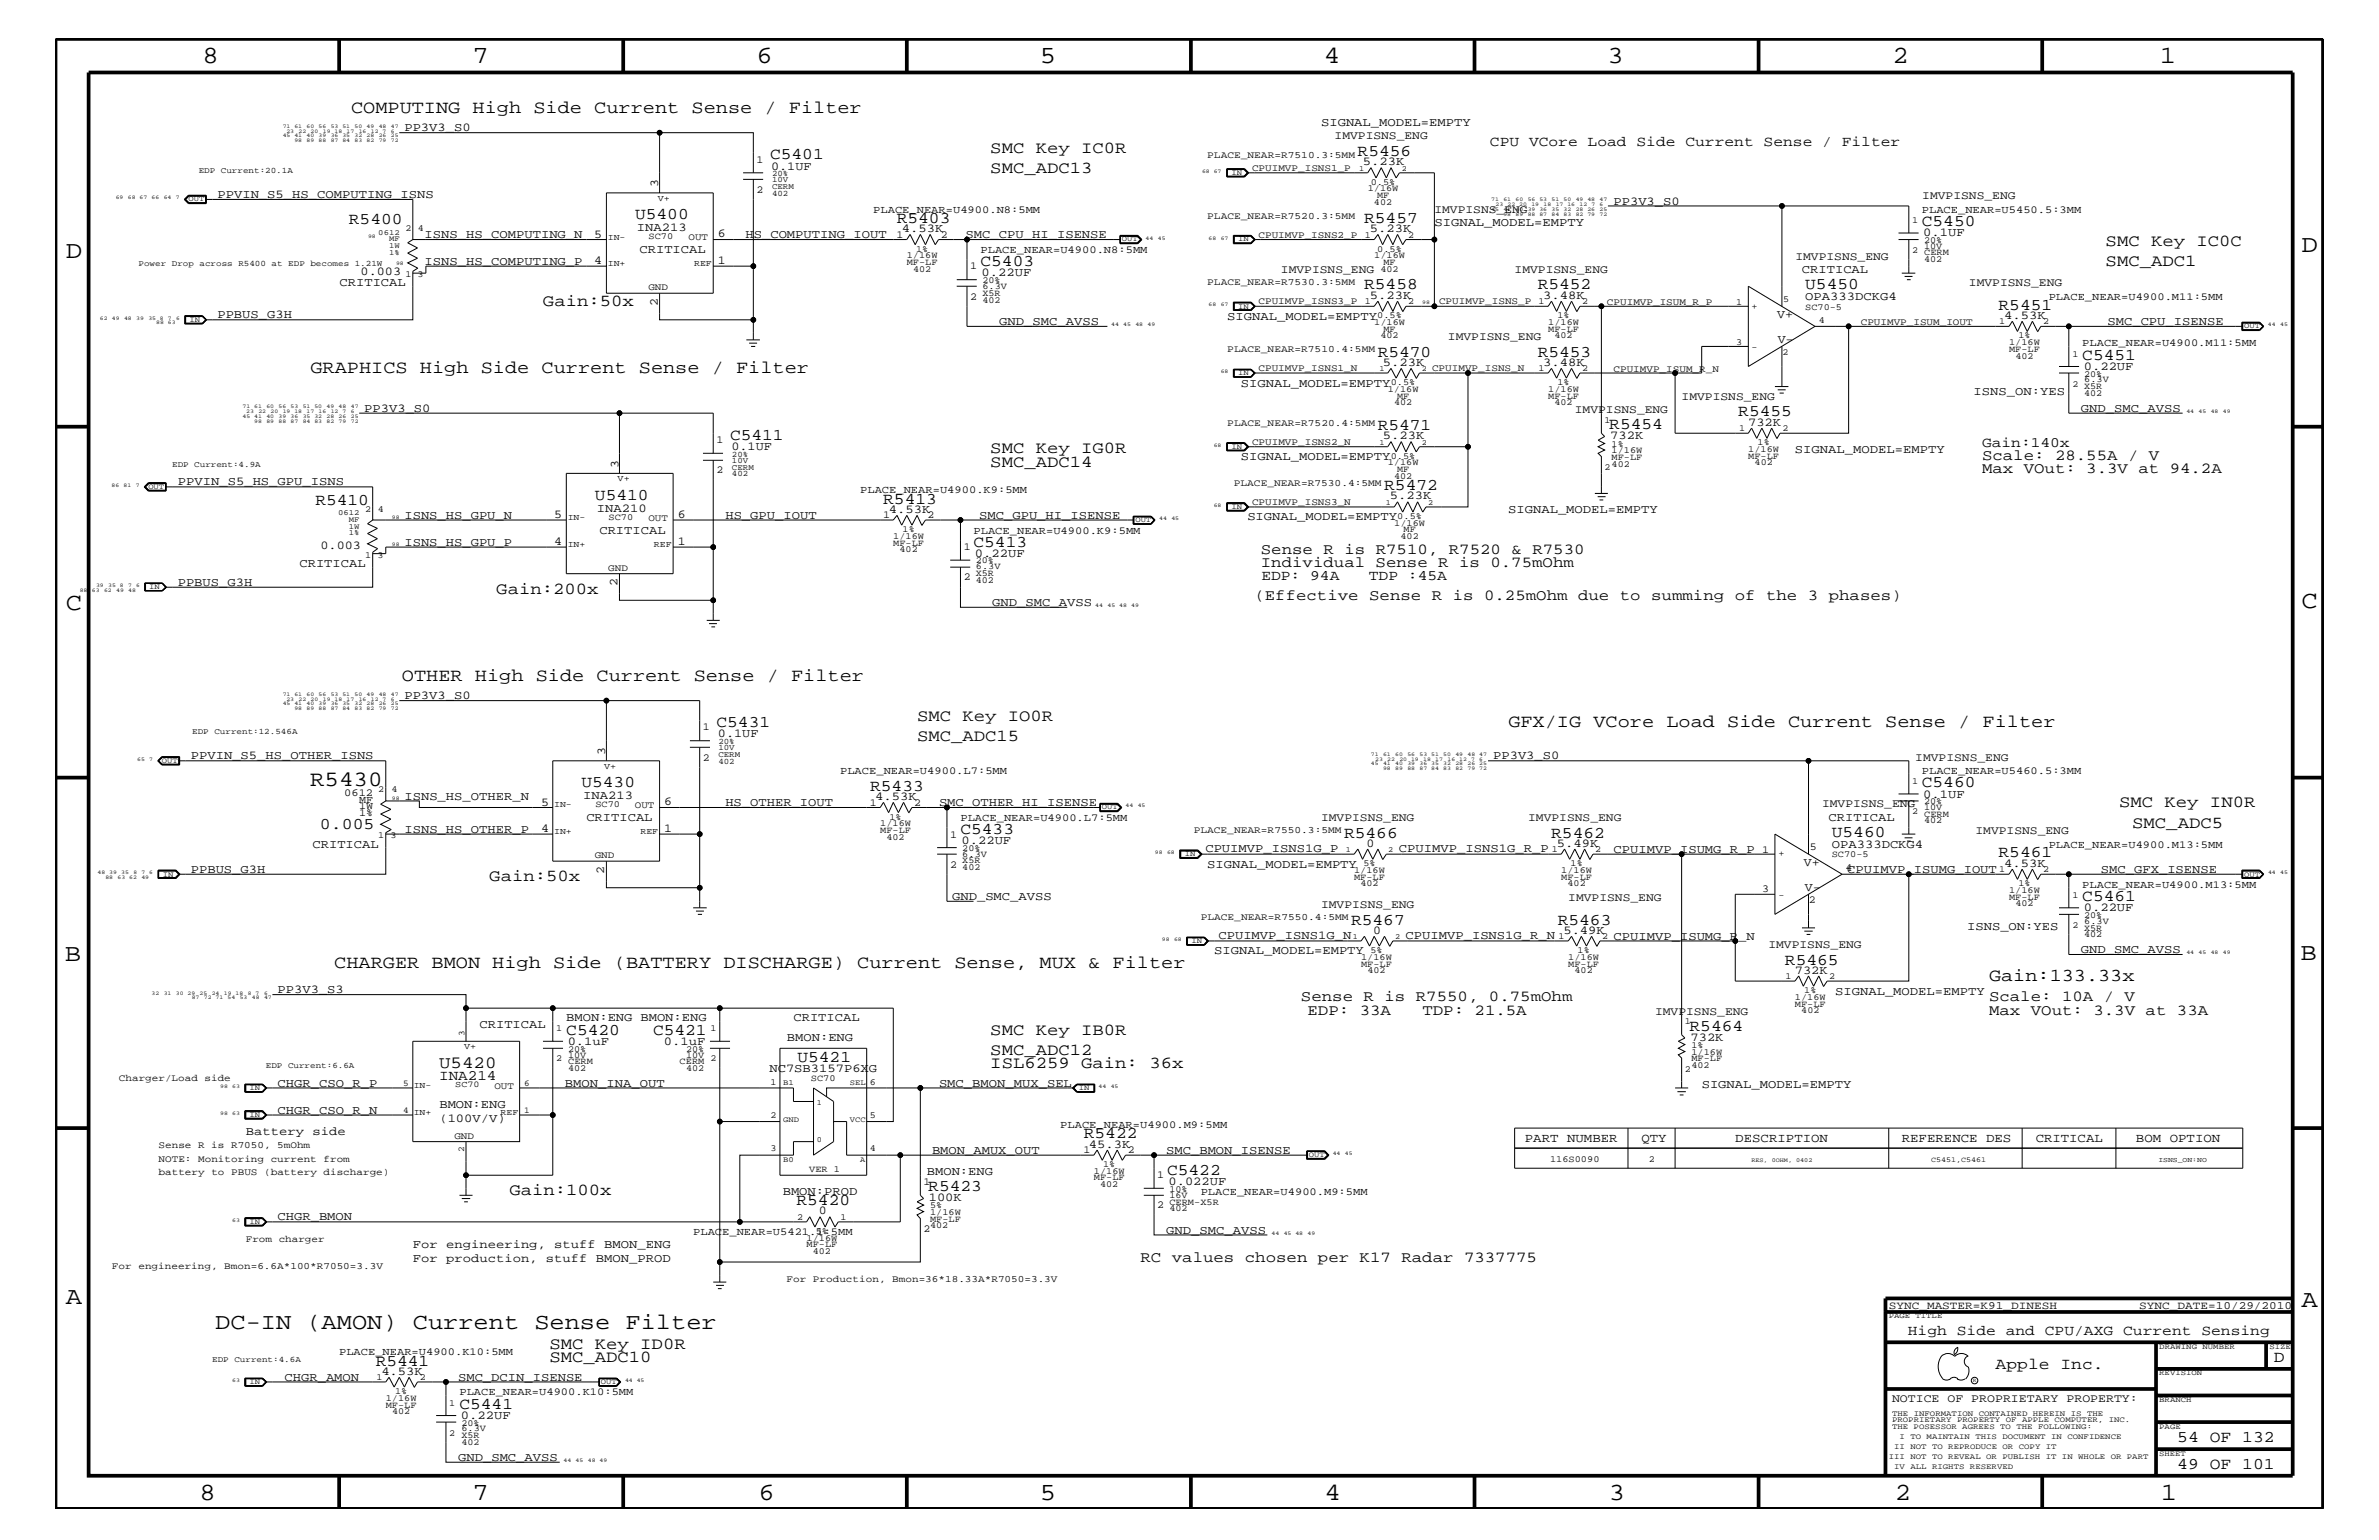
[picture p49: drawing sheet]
<svg xmlns="http://www.w3.org/2000/svg" width="432mm" height="279mm" viewBox="0 0 432 279" stroke-linecap="round" stroke-linejoin="round" font-family="sans-serif">
<defs><g id="words">
<g font-size="4.5">
<text x="36.7" y="11.5">8</text>
<text x="85.8" y="11.5">7</text>
<text x="137.3" y="11.5">6</text>
<text x="188.7" y="11.5">5</text>
<text x="240.3" y="11.5">4</text>
<text x="291.8" y="11.5">3</text>
<text x="343.5" y="11.5">2</text>
<text x="392" y="11.5">1</text>
<text x="11.9" y="46.8">D</text>
<text x="417.8" y="45.7">D</text>
<text x="11.9" y="110.6">C</text>
<text x="417.7" y="110.3">C</text>
<text x="11.8" y="174.3">B</text>
<text x="417.6" y="174.2">B</text>
<text x="11.9" y="236.7">A</text>
<text x="417.7" y="237.1">A</text>
<text x="36.2" y="272.1">8</text>
<text x="85.8" y="272.1">7</text>
<text x="137.7" y="272.1">6</text>
<text x="188.7" y="272.1">5</text>
<text x="240.4" y="272.1">4</text>
<text x="292" y="272.1">3</text>
<text x="343.9" y="272.1">2</text>
<text x="392.2" y="272.1">1</text>
</g>
<text font-size="4.1" x="39.1" y="241.1">DC-IN (AMON) Current Sense Filter</text>
<text font-size="4" x="56.3" y="142.5">R5430</text>
<g font-size="3.3">
<text x="63.7" y="20.4">COMPUTING High Side Current Sense / Filter</text>
<text x="56.3" y="67.7">GRAPHICS High Side Current Sense / Filter</text>
<text x="72.9" y="123.5">OTHER High Side Current Sense / Filter</text>
<text x="273.8" y="131.9">GFX/IG VCore Load Side Current Sense / Filter</text>
<text x="60.7" y="175.6">CHARGER BMON High Side (BATTERY DISCHARGE) Current Sense, MUX &amp; Filter</text>
<text x="361" y="178">Gain:133.33x</text>
</g>
<text font-size="3.1" x="79.7" y="193.7">U5420</text>
<g font-size="3">
<text x="139.8" y="28.9">C5401</text>
<text x="179.7" y="27.7">SMC Key IC0R</text>
<text x="246.4" y="28.3">R5456</text>
<text x="179.7" y="31.4">SMC_ADC13</text>
<text x="63.3" y="40.7">R5400</text>
<text x="115.3" y="39.8">U5400</text>
<text x="162.8" y="40.4">R5403</text>
<text x="247.6" y="40.4">R5457</text>
<text x="348.8" y="41">C5450</text>
<text x="382.2" y="44.6">SMC Key IC0C</text>
<text x="178" y="48.3">C5403</text>
<text x="247.6" y="52.5">R5458</text>
<text x="279.1" y="52.5">R5452</text>
<text x="327.7" y="52.4">U5450</text>
<text x="382.2" y="48.3">SMC_ADC1</text>
<text x="98.6" y="55.6">Gain:50x</text>
<text x="362.8" y="56.2">R5451</text>
<text x="250.1" y="64.7">R5470</text>
<text x="279.1" y="64.7">R5453</text>
<text x="378" y="65.3">C5451</text>
<text x="292.1" y="77.9">R5454</text>
<text x="315.5" y="75.6">R5455</text>
<text x="132.5" y="79.9">C5411</text>
<text x="179.7" y="82.2">SMC Key IG0R</text>
<text x="250.1" y="78">R5471</text>
<text x="179.7" y="84.7">SMC_ADC14</text>
<text x="251.2" y="88.9">R5472</text>
<text x="57.2" y="91.6">R5410</text>
<text x="108" y="90.7">U5410</text>
<text x="160.3" y="91.4">R5413</text>
<text x="176.7" y="99.3">C5413</text>
<text x="90.1" y="107.7">Gain:200x</text>
<text x="130" y="131.9">C5431</text>
<text x="166.5" y="130.8">SMC Key IO0R</text>
<text x="166.5" y="134.4">SMC_ADC15</text>
<text x="105.5" y="142.9">U5430</text>
<text x="157.9" y="143.5">R5433</text>
<text x="348.8" y="142.9">C5460</text>
<text x="384.6" y="146.5">SMC Key IN0R</text>
<text x="58.1" y="150.5">0.005</text>
<text x="174.3" y="151.3">C5433</text>
<text x="244" y="152">R5466</text>
<text x="281.6" y="152">R5462</text>
<text x="332.5" y="151.8">U5460</text>
<text x="362.8" y="155.6">R5461</text>
<text x="387" y="150.1">SMC_ADC5</text>
<text x="88.8" y="159.9">Gain:50x</text>
<text x="245.2" y="167.8">R5467</text>
<text x="282.7" y="167.8">R5463</text>
<text x="378" y="163.5">C5461</text>
<text x="324" y="175">R5465</text>
<text x="102.8" y="187.7">C5420</text>
<text x="118.5" y="187.7">C5421</text>
<text x="179.7" y="187.7">SMC Key IB0R</text>
<text x="179.7" y="191.4">SMC_ADC12</text>
<text x="306.7" y="187">R5464</text>
<text x="144.7" y="192.7">U5421</text>
<text x="179.7" y="193.7">ISL6259 Gain: 36x</text>
<text x="196.7" y="206.5">R5422</text>
<text x="211.8" y="213.2">C5422</text>
<text x="92.5" y="216.9">Gain:100x</text>
<text x="144.6" y="218.6">R5420</text>
<text x="168.5" y="216.1">R5423</text>
<text x="99.7" y="244.7">SMC Key ID0R</text>
<text x="68.2" y="247.8">R5441</text>
<text x="99.7" y="247.1">SMC_ADC10</text>
<text x="362.2" y="248.4">Apple Inc.</text>
<text x="412.7" y="247.1">D</text>
<text x="83.4" y="255.6">C5441</text>
<text x="395.2" y="261.6">54 OF 132</text>
<text x="395.2" y="266.6">49 OF 101</text>
</g>
<g font-size="2.8">
<text x="359.7" y="83.5">Scale: 28.55A / V</text>
<text x="359.7" y="85.9">Max VOut: 3.3V at 94.2A</text>
<text x="228.9" y="100.4">Sense R is R7510, R7520 &amp; R7530</text>
<text x="228.9" y="102.9">Individual Sense R is 0.75mOhm</text>
<text x="227.7" y="108.9">(Effective Sense R is 0.25mOhm due to summing of the 3 phases)</text>
<text x="236.1" y="181.6">Sense R is R7550, 0.75mOhm</text>
<text x="237.3" y="184.1">EDP: 33A</text>
<text x="258.2" y="184.1">TDP: 21.5A</text>
<text x="361" y="181.6">Scale: 10A / V</text>
<text x="361" y="184.1">Max VOut: 3.3V at 33A</text>
<text x="207" y="229">RC values chosen per K17 Radar 7337775</text>
</g>
<g font-size="2.6">
<text x="270.4" y="26.5">CPU VCore Load Side Current Sense / Filter</text>
<text x="359.7" y="81.1">Gain:140x</text>
<text x="228.9" y="105.3">EDP: 94A</text>
<text x="248.4" y="105.3">TDP :45A</text>
<text x="79.7" y="195.9">INA214</text>
<text x="346.3" y="242.3">High Side and CPU/AXG Current Sensing</text>
</g>
<g font-size="2.3">
<text x="276.8" y="207.1">PART NUMBER</text>
<text x="297.9" y="207.1">QTY</text>
<text x="315" y="207.1">DESCRIPTION</text>
<text x="345.2" y="207.1">REFERENCE DES</text>
<text x="369.5" y="207.1">CRITICAL</text>
<text x="387.7" y="207.1">BOM OPTION</text>
</g>
<g font-size="2.2">
<text x="73.4" y="23.8">PP3V3_S0</text>
<text x="239.8" y="22.9">SIGNAL_MODEL=EMPTY</text>
<text x="39.5" y="35.9">PPVIN_S5_HS_COMPUTING_ISNS</text>
<text x="119.5" y="34" transform="rotate(-90 119.5 34)">3</text>
<text x="140" y="30.8">0.1UF</text>
<text x="247.4" y="30">5.23K</text>
<text x="115.6" y="41.9">INA213</text>
<text x="260.4" y="41">SIGNAL_MODEL=EMPTY</text>
<text x="292.9" y="37.2">PP3V3_S0</text>
<text x="77" y="43.2">ISNS_HS_COMPUTING_N</text>
<text x="107.9" y="47.9">4</text>
<text x="107.9" y="43.1">5</text>
<text x="116.1" y="45.9">CRITICAL</text>
<text x="130.3" y="47.9">1</text>
<text x="130.3" y="43">6</text>
<text x="135.3" y="43.2">HS_COMPUTING_IOUT</text>
<text x="163.7" y="42.1">4.53K</text>
<text x="175.3" y="43.2">SMC_CPU_HI_ISENSE</text>
<text x="248.6" y="42.1">5.23K</text>
<text x="349.1" y="42.9">0.1UF</text>
<text x="61.6" y="51.9">CRITICAL</text>
<text x="65.4" y="49.9">0.003</text>
<text x="77" y="48">ISNS_HS_COMPUTING_P</text>
<text x="178.1" y="50.2">0.22UF</text>
<text x="327.1" y="49.6">CRITICAL</text>
<text x="39.5" y="57.8">PPBUS_G3H</text>
<text x="119.4" y="55.5" transform="rotate(-90 119.4 55.5)">2</text>
<text x="181.4" y="59">GND_SMC_AVSS</text>
<text x="222.8" y="58">SIGNAL_MODEL=EMPTY</text>
<text x="248.6" y="54.2">5.23K</text>
<text x="280.1" y="54.2">3.48K</text>
<text x="322.6" y="57.7">V+</text>
<text x="327.7" y="54.4">OPA333DCKG4</text>
<text x="363.8" y="57.9">4.53K</text>
<text x="382.5" y="59">SMC_CPU_ISENSE</text>
<text x="322.7" y="62.3">V-</text>
<text x="225.2" y="70.1">SIGNAL_MODEL=EMPTY</text>
<text x="251" y="66.4">5.23K</text>
<text x="280.1" y="66.4">3.48K</text>
<text x="358.2" y="71.7">ISNS_ON:YES</text>
<text x="378.2" y="67.1">0.22UF</text>
<text x="66.1" y="74.7">PP3V3_S0</text>
<text x="317.3" y="77.3">732K</text>
<text x="377.7" y="74.7">GND_SMC_AVSS</text>
<text x="132.8" y="81.6">0.1UF</text>
<text x="225.2" y="83.5">SIGNAL_MODEL=EMPTY</text>
<text x="251" y="79.7">5.23K</text>
<text x="292.3" y="79.7">732K</text>
<text x="325.8" y="82.2">SIGNAL_MODEL=EMPTY</text>
<text x="32.3" y="88.1">PPVIN_S5_HS_GPU_ISNS</text>
<text x="112.3" y="84.9" transform="rotate(-90 112.3 84.9)">3</text>
<text x="73.4" y="94.2">ISNS_HS_GPU_N</text>
<text x="100.6" y="94">5</text>
<text x="108.3" y="92.8">INA210</text>
<text x="123" y="93.9">6</text>
<text x="131.7" y="94.2">HS_GPU_IOUT</text>
<text x="161.3" y="93.1">4.53K</text>
<text x="177.7" y="94.2">SMC_GPU_HI_ISENSE</text>
<text x="226.4" y="94.3">SIGNAL_MODEL=EMPTY</text>
<text x="252.3" y="90.6">5.23K</text>
<text x="273.7" y="93.2">SIGNAL_MODEL=EMPTY</text>
<text x="58.2" y="99.6">0.003</text>
<text x="73.4" y="99">ISNS_HS_GPU_P</text>
<text x="100.6" y="98.8">4</text>
<text x="108.8" y="96.8">CRITICAL</text>
<text x="123" y="98.8">1</text>
<text x="177" y="101">0.22UF</text>
<text x="32.3" y="106.3">PPBUS_G3H</text>
<text x="54.4" y="102.9">CRITICAL</text>
<text x="112.1" y="106.4" transform="rotate(-90 112.1 106.4)">2</text>
<text x="180.1" y="109.9">GND_SMC_AVSS</text>
<text x="73.4" y="126.9">PP3V3_S0</text>
<text x="34.6" y="137.8">PPVIN_S5_HS_OTHER_ISNS</text>
<text x="109.8" y="137" transform="rotate(-90 109.8 137)">3</text>
<text x="130.3" y="133.8">0.1UF</text>
<text x="271" y="137.8">PP3V3_S0</text>
<text x="73.4" y="145.1">ISNS_HS_OTHER_N</text>
<text x="98.2" y="146.2">5</text>
<text x="105.9" y="144.9">INA213</text>
<text x="106.4" y="149">CRITICAL</text>
<text x="120.6" y="146">6</text>
<text x="131.7" y="146.2">HS_OTHER_IOUT</text>
<text x="158.9" y="145.1">4.53K</text>
<text x="170.4" y="146.2">SMC_OTHER_HI_ISENSE</text>
<text x="331.9" y="149">CRITICAL</text>
<text x="349.1" y="144.7">0.1UF</text>
<text x="56.7" y="153.8">CRITICAL</text>
<text x="73.4" y="151.1">ISNS_HS_OTHER_P</text>
<text x="98.2" y="151">4</text>
<text x="120.6" y="151">1</text>
<text x="174.5" y="153.2">0.22UF</text>
<text x="218.8" y="154.6">CPUIMVP_ISNS1G_P</text>
<text x="248" y="153.7">0</text>
<text x="253.9" y="154.6">CPUIMVP_ISNS1G_R_P</text>
<text x="282.6" y="153.7">5.49K</text>
<text x="292.9" y="154.7">CPUIMVP_ISUMG_R_P</text>
<text x="332.5" y="153.8">OPA333DCKG4</text>
<text x="34.6" y="158.4">PPBUS_G3H</text>
<text x="109.6" y="158.5" transform="rotate(-90 109.6 158.5)">2</text>
<text x="219.1" y="157.4">SIGNAL_MODEL=EMPTY</text>
<text x="327.4" y="157.1">V+</text>
<text x="327.6" y="161.7">V-</text>
<text x="363.8" y="157.3">4.53K</text>
<text x="381.3" y="158.4">SMC_GFX_ISENSE</text>
<text x="172.8" y="163.3">GND_SMC_AVSS</text>
<text x="378.2" y="165.3">0.22UF</text>
<text x="220.4" y="173.2">SIGNAL_MODEL=EMPTY</text>
<text x="221.1" y="170.4">CPUIMVP_ISNS1G_N</text>
<text x="249.2" y="169.4">0</text>
<text x="255.1" y="170.4">CPUIMVP_ISNS1G_R_N</text>
<text x="283.8" y="169.4">5.49K</text>
<text x="292.9" y="170.5">CPUIMVP_ISUMG_R_N</text>
<text x="357" y="168.7">ISNS_ON:YES</text>
<text x="377.7" y="172.9">GND_SMC_AVSS</text>
<text x="325.8" y="176.7">732K</text>
<text x="50.4" y="180.2">PP3V3_S3</text>
<text x="102.8" y="185.3">BMON:ENG BMON:ENG</text>
<text x="144" y="185.3">CRITICAL</text>
<text x="333.1" y="180.5">SIGNAL_MODEL=EMPTY</text>
<text x="87" y="186.5">CRITICAL</text>
<text x="103" y="189.5">0.1uF</text>
<text x="120.5" y="189.5">0.1uF</text>
<text x="142.8" y="188.9">BMON:ENG</text>
<text x="306.8" y="188.8">732K</text>
<text x="50.4" y="197.2">CHGR_CSO_R_P</text>
<text x="102.5" y="197.2">BMON_INA_OUT</text>
<text x="139.7" y="194.5">NC7SB3157P6XG</text>
<text x="170.4" y="197.2">SMC_BMON_MUX_SEL</text>
<text x="308.9" y="197.4">SIGNAL_MODEL=EMPTY</text>
<text x="50.4" y="202">CHGR_CSO_R_N</text>
<text x="79.8" y="203.5">(100V/V)</text>
<text x="79.8" y="201">BMON:ENG</text>
<text x="44.6" y="205.9">Battery side</text>
<text x="169.2" y="209.3">BMON_AMUX_OUT</text>
<text x="197.7" y="208.2">45.3K</text>
<text x="211.7" y="209.3">SMC_BMON_ISENSE</text>
<text x="168.2" y="213.2">BMON:ENG</text>
<text x="212.1" y="215">0.022UF</text>
<text x="50.4" y="221.4">CHGR_BMON</text>
<text x="142.1" y="216.9">BMON:PROD</text>
<text x="148.6" y="220.3">0</text>
<text x="168.6" y="217.9">100K</text>
<text x="74.9" y="226.5">For engineering, stuff BMON_ENG</text>
<text x="211.7" y="223.9">GND_SMC_AVSS</text>
<text x="74.9" y="229">For production, stuff BMON_PROD</text>
<text x="51.6" y="250.6">CHGR_AMON</text>
<text x="69.2" y="249.5">4.53K</text>
<text x="83.1" y="250.6">SMC_DCIN_ISENSE</text>
<text x="83.7" y="257.4">0.22UF</text>
<text x="83.1" y="265">GND_SMC_AVSS</text>
</g>
<g font-size="2.1">
<text x="242.2" y="25.3">IMVPISNS_ENG</text>
<text x="260.4" y="38.6">IMVPISNS_ENG</text>
<text x="348.9" y="36.2">IMVPISNS_ENG</text>
<text x="325.9" y="47.1">IMVPISNS_ENG</text>
<text x="232.5" y="49.6">IMVPISNS_ENG</text>
<text x="274.9" y="49.6">IMVPISNS_ENG</text>
<text x="357.4" y="51.9">IMVPISNS_ENG</text>
<text x="262.8" y="61.7">IMVPISNS_ENG</text>
<text x="285.8" y="75">IMVPISNS_ENG</text>
<text x="305.2" y="72.6">IMVPISNS_ENG</text>
<text x="347.6" y="138">IMVPISNS_ENG</text>
<text x="239.8" y="149">IMVPISNS_ENG</text>
<text x="277.4" y="149">IMVPISNS_ENG</text>
<text x="330.7" y="146.5">IMVPISNS_ENG</text>
<text x="358.6" y="151.3">IMVPISNS_ENG</text>
<text x="239.8" y="164.7">IMVPISNS_ENG</text>
<text x="284.6" y="163.5">IMVPISNS_ENG</text>
<text x="321" y="172">IMVPISNS_ENG</text>
<text x="300.4" y="184.1">IMVPISNS_ENG</text>
<text x="343.4" y="254.4">NOTICE OF PROPRIETARY PROPERTY:</text>
</g>
<g font-size="2">
<text x="342.8" y="237.4">SYNC_MASTER=K91_DINESH</text>
<text x="388.3" y="237.4">SYNC_DATE=10/29/2010</text>
</g>
<g font-size="1.9">
<text x="137.3" y="29.5">1</text>
<text x="137.3" y="35">2</text>
<text x="158.5" y="38.6">PLACE_NEAR=U4900.N8:5MM</text>
<text x="348.8" y="38.6">PLACE_NEAR=U5450.5:3MM</text>
<text x="162.7" y="43.1">1</text>
<text x="170.8" y="43.1">2</text>
<text x="178" y="45.9">PLACE_NEAR=U4900.N8:5MM</text>
<text x="176.1" y="48.9">1</text>
<text x="176.1" y="54.4">2</text>
<text x="371.9" y="54.4">PLACE_NEAR=U4900.M11:5MM</text>
<text x="378" y="62.9">PLACE_NEAR=U4900.M11:5MM</text>
<text x="130" y="80.5">1</text>
<text x="130" y="85.9">2</text>
<text x="156.1" y="89.5">PLACE_NEAR=U4900.K9:5MM</text>
<text x="160.3" y="94">1</text>
<text x="168.3" y="94">2</text>
<text x="174.9" y="99.9">1</text>
<text x="176.7" y="96.8">PLACE_NEAR=U4900.K9:5MM</text>
<text x="174.9" y="105.3">2</text>
<text x="127.6" y="132.5">1</text>
<text x="127.6" y="138">2</text>
<text x="152.5" y="140.4">PLACE_NEAR=U4900.L7:5MM</text>
<text x="348.8" y="140.4">PLACE_NEAR=U5460.5:3MM</text>
<text x="62.5" y="144.5">0612</text>
<text x="65.2" y="148.1">1%</text>
<text x="65.2" y="145.7">MF</text>
<text x="65.2" y="146.8">1W</text>
<text x="157.9" y="146.2">1</text>
<text x="165.9" y="146.2">2</text>
<text x="174.3" y="149">PLACE_NEAR=U4900.L7:5MM</text>
<text x="172.5" y="152">1</text>
<text x="319.9" y="154.7">1</text>
<text x="328.5" y="154.2">5</text>
<text x="371.9" y="153.8">PLACE_NEAR=U4900.M13:5MM</text>
<text x="172.5" y="157.4">2</text>
<text x="319.9" y="161.9">3</text>
<text x="334.9" y="158">4CPUIMVP_ISUMG_IOUT</text>
<text x="378" y="161.1">PLACE_NEAR=U4900.M13:5MM</text>
<text x="328.3" y="163.8">2</text>
<text x="192.4" y="204.7">PLACE_NEAR=U4900.M9:5MM</text>
<text x="196.7" y="209.2">1</text>
<text x="204.7" y="209.2">2</text>
<text x="167.6" y="215">1</text>
<text x="210.1" y="213.8">1</text>
<text x="210.1" y="219.2">2</text>
<text x="217.9" y="216.9">PLACE_NEAR=U4900.M9:5MM</text>
<text x="125.8" y="224.1">PLACE_NEAR=U5421.1:5MM</text>
<text x="167.6" y="223.5">2</text>
<text x="61.6" y="245.9">PLACE_NEAR=U4900.K10:5MM</text>
<text x="83.4" y="253.2">PLACE_NEAR=U4900.K10:5MM</text>
</g>
<g font-size="1.8">
<text x="219.1" y="28.7">PLACE_NEAR=R7510.3:5MM</text>
<text x="227.2" y="31">CPUIMVP_ISNS1_P</text>
<text x="219.1" y="39.7">PLACE_NEAR=R7520.3:5MM</text>
<text x="125" y="43.6">OUT</text>
<text x="228.4" y="43.1">CPUIMVP_ISNS2_P</text>
<text x="117.7" y="52.7">GND</text>
<text x="219.1" y="51.8">PLACE_NEAR=R7530.3:5MM</text>
<text x="228.4" y="55.2">CPUIMVP_ISNS3_P</text>
<text x="261.2" y="55.2">CPUIMVP_ISNS_P</text>
<text x="291.7" y="55.3">CPUIMVP_ISUM_R_P</text>
<text x="337.7" y="59">CPUIMVP_ISUM_IOUT</text>
<text x="222.8" y="63.9">PLACE_NEAR=R7510.4:5MM</text>
<text x="228.4" y="67.3">CPUIMVP_ISNS1_N</text>
<text x="259.9" y="67.3">CPUIMVP_ISNS_N</text>
<text x="292.9" y="67.5">CPUIMVP_ISUM_R_N</text>
<text x="222.8" y="77.2">PLACE_NEAR=R7520.4:5MM</text>
<text x="227.2" y="80.7">CPUIMVP_ISNS2_N</text>
<text x="223.9" y="88.2">PLACE_NEAR=R7530.4:5MM</text>
<text x="117.7" y="94.5">OUT</text>
<text x="227.2" y="91.6">CPUIMVP_ISNS3_N</text>
<text x="110.4" y="103.7">GND</text>
<text x="115.2" y="146.7">OUT</text>
<text x="108" y="155.7">GND</text>
<text x="216.7" y="151.2">PLACE_NEAR=R7550.3:5MM</text>
<text x="217.9" y="166.9">PLACE_NEAR=R7550.4:5MM</text>
<text x="21.6" y="196.2">Charger/Load side</text>
<text x="89.7" y="197.6">OUT</text>
<text x="28.8" y="208.3">Sense R is R7050, 5mOhm</text>
<text x="82.5" y="206.7">GND</text>
<text x="28.8" y="213.2">battery to PBUS (battery discharge)</text>
<text x="28.8" y="210.8">NOTE: Monitoring current from</text>
<text x="44.6" y="225.3">From charger</text>
<text x="20.3" y="230.2">For engineering, Bmon=6.6A*100*R7050=3.3V</text>
<text x="142.7" y="232.6">For Production, Bmon=36*18.33A*R7050=3.3V</text>
</g>
<g font-size="1.7">
<text x="248.2" y="34.7">1/16W</text>
<text x="248.8" y="33.6">0.5%</text>
<text x="249.9" y="35.9">MF</text>
<text x="73.6" y="41.9">2</text>
<text x="75.9" y="41.9">4</text>
<text x="249.4" y="37.2">402</text>
<text x="347" y="40.4">1</text>
<text x="117.7" y="43.4">SC70</text>
<text x="164.6" y="46.8">1/16W</text>
<text x="166.3" y="45.7">1%</text>
<text x="247.7" y="43.1">1</text>
<text x="249.4" y="46.8">1/16W</text>
<text x="250" y="45.7">0.5%</text>
<text x="255.6" y="43.1">2</text>
<text x="347" y="45.9">2</text>
<text x="349.3" y="47.6">402</text>
<text x="349.3" y="44.1">20%</text>
<text x="349.3" y="45.2">10V</text>
<text x="349.3" y="46.3">CERM</text>
<text x="73.6" y="50.2">1</text>
<text x="75.8" y="50.2">3</text>
<text x="164.6" y="48">MF-LF</text>
<text x="165.7" y="49.3">402</text>
<text x="178.3" y="52.4">6.3V</text>
<text x="178.3" y="51.3">20%</text>
<text x="178.3" y="53.6">X5R</text>
<text x="250.6" y="49.3">402</text>
<text x="251.1" y="48">MF</text>
<text x="178.3" y="54.9">402</text>
<text x="247.7" y="55.2">1</text>
<text x="249.4" y="59">1/16W</text>
<text x="250" y="57.8">0.5%</text>
<text x="255.6" y="55.2">2</text>
<text x="279.2" y="55.2">1</text>
<text x="281" y="59">1/16W</text>
<text x="282.7" y="57.8">1%</text>
<text x="287.2" y="55.2">2</text>
<text x="315.1" y="55.3">1</text>
<text x="317.9" y="56">+</text>
<text x="323.7" y="54.8">5</text>
<text x="327.7" y="56.2">SC70-5</text>
<text x="330.1" y="58.6">4</text>
<text x="362.9" y="58.9">1</text>
<text x="370.8" y="58.9">2</text>
<text x="250.6" y="61.4">402</text>
<text x="251.1" y="60.2">MF</text>
<text x="281" y="60.2">MF-LF</text>
<text x="282.2" y="61.4">402</text>
<text x="315.1" y="62.5">3</text>
<text x="317.9" y="63.4">-</text>
<text x="323.5" y="64.4">2</text>
<text x="364.7" y="63.9">MF-LF</text>
<text x="364.7" y="62.6">1/16W</text>
<text x="365.8" y="65.1">402</text>
<text x="366.4" y="61.4">1%</text>
<text x="376.2" y="64.7">1</text>
<text x="251.9" y="71.1">1/16W</text>
<text x="252.4" y="69.9">0.5%</text>
<text x="279.2" y="67.3">1</text>
<text x="281" y="71.1">1/16W</text>
<text x="282.7" y="69.9">1%</text>
<text x="287.2" y="67.3">2</text>
<text x="376.2" y="70.1">2</text>
<text x="378.3" y="68.4">20%</text>
<text x="378.3" y="70.6">X5R</text>
<text x="378.3" y="71.8">402</text>
<text x="378.3" y="69.4">6.3V</text>
<text x="253" y="73.5">402</text>
<text x="253.6" y="72.3">MF</text>
<text x="281" y="72.3">MF-LF</text>
<text x="282.2" y="73.5">402</text>
<text x="291.3" y="76.8">1</text>
<text x="252.4" y="83.3">0.5%</text>
<text x="292.5" y="81.1">1%</text>
<text x="292.5" y="82.2">1/16W</text>
<text x="292.5" y="83.5">MF-LF</text>
<text x="315.6" y="78.3">1</text>
<text x="317.3" y="82">1/16W</text>
<text x="317.3" y="83.3">MF-LF</text>
<text x="319" y="80.8">1%</text>
<text x="323.5" y="78.3">2</text>
<text x="251.9" y="84.4">1/16W</text>
<text x="253" y="86.9">402</text>
<text x="253.6" y="85.6">MF</text>
<text x="291.3" y="85.3">2</text>
<text x="292.5" y="84.7">402</text>
<text x="318.5" y="84.4">402</text>
<text x="66.3" y="92.8">2</text>
<text x="68.6" y="92.8">4</text>
<text x="110.4" y="94.3">SC70</text>
<text x="253.1" y="95.4">1/16W</text>
<text x="253.6" y="94.2">0.5%</text>
<text x="66.3" y="101.2">1</text>
<text x="68.5" y="101.2">3</text>
<text x="162.1" y="99">MF-LF</text>
<text x="162.1" y="97.7">1/16W</text>
<text x="163.3" y="100.2">402</text>
<text x="163.8" y="96.5">1%</text>
<text x="254.2" y="97.7">402</text>
<text x="254.8" y="96.5">MF</text>
<text x="177.1" y="102.2">20%</text>
<text x="177.1" y="104.6">X5R</text>
<text x="177.1" y="105.8">402</text>
<text x="177.1" y="103.3">6.3V</text>
<text x="68.7" y="143.7">2</text>
<text x="71" y="143.7">4</text>
<text x="347" y="142.3">1</text>
<text x="108.1" y="146.4">SC70</text>
<text x="159.8" y="149.9">1/16W</text>
<text x="161.5" y="148.7">1%</text>
<text x="347" y="147.7">2</text>
<text x="349.3" y="149.4">402</text>
<text x="349.3" y="147">10V</text>
<text x="349.3" y="145.9">20%</text>
<text x="349.3" y="148.2">CERM</text>
<text x="68.7" y="152.1">1</text>
<text x="70.9" y="152.1">3</text>
<text x="159.8" y="151.1">MF-LF</text>
<text x="160.9" y="152.3">402</text>
<text x="174.7" y="154.4">20%</text>
<text x="174.7" y="155.5">6.3V</text>
<text x="281.7" y="154.6">1</text>
<text x="289.6" y="154.6">2</text>
<text x="322.8" y="155.4">+</text>
<text x="332.5" y="155.6">SC70-5</text>
<text x="174.7" y="157.9">402</text>
<text x="174.7" y="156.7">X5R</text>
<text x="245.8" y="159.6">MF-LF</text>
<text x="245.8" y="158.4">1/16W</text>
<text x="246.9" y="160.8">402</text>
<text x="247.5" y="157.2">5%</text>
<text x="283.4" y="158.4">1/16W</text>
<text x="283.4" y="159.6">MF-LF</text>
<text x="284.5" y="160.8">402</text>
<text x="285.1" y="157.2">1%</text>
<text x="362.9" y="158.3">1</text>
<text x="364.7" y="162">1/16W</text>
<text x="366.4" y="160.8">1%</text>
<text x="370.8" y="158.3">2</text>
<text x="322.8" y="162.8">-</text>
<text x="364.7" y="163.3">MF-LF</text>
<text x="365.8" y="164.5">402</text>
<text x="376.2" y="162.8">1</text>
<text x="378.3" y="166.5">20%</text>
<text x="378.3" y="167.6">6.3V</text>
<text x="248.8" y="172.9">5%</text>
<text x="282.9" y="170.4">1</text>
<text x="286.3" y="172.9">1%</text>
<text x="290.8" y="170.4">2</text>
<text x="376.2" y="168.3">2</text>
<text x="378.3" y="170">402</text>
<text x="378.3" y="168.9">X5R</text>
<text x="247.1" y="175.4">MF-LF</text>
<text x="247.1" y="174.2">1/16W</text>
<text x="248.2" y="176.6">402</text>
<text x="284.6" y="175.4">MF-LF</text>
<text x="284.6" y="174.2">1/16W</text>
<text x="285.8" y="176.6">402</text>
<text x="324.1" y="177.7">1</text>
<text x="332" y="177.7">2</text>
<text x="305.8" y="185.9">1</text>
<text x="325.8" y="182.7">MF-LF</text>
<text x="325.8" y="181.4">1/16W</text>
<text x="326.9" y="183.8">402</text>
<text x="327.5" y="180.2">1%</text>
<text x="100.9" y="187.1">1</text>
<text x="103.1" y="190.8">20%</text>
<text x="103.1" y="191.9">10V</text>
<text x="124.5" y="190.8">20%</text>
<text x="124.5" y="191.9">10V</text>
<text x="128.9" y="187.1">1</text>
<text x="307" y="190.2">1%</text>
<text x="307" y="191.4">1/16W</text>
<text x="100.9" y="192.6">2</text>
<text x="103.1" y="193.1">CERM</text>
<text x="103.1" y="194.3">402</text>
<text x="123.4" y="193.1">CERM</text>
<text x="124.5" y="194.3">402</text>
<text x="128.9" y="192.6">2</text>
<text x="139.9" y="196.8">1</text>
<text x="147.2" y="196.2">SC70</text>
<text x="157.9" y="196.8">6</text>
<text x="305.8" y="194.4">2</text>
<text x="307" y="193.7">402</text>
<text x="307" y="192.6">MF-LF</text>
<text x="139.9" y="202.9">2</text>
<text x="157.9" y="202.9">5</text>
<text x="139.9" y="208.9">3</text>
<text x="157.9" y="208.9">4</text>
<text x="146.9" y="212.7">VER 1</text>
<text x="198.5" y="214.2">MF-LF</text>
<text x="198.5" y="213">1/16W</text>
<text x="199.7" y="215.3">402</text>
<text x="200.2" y="211.7">1%</text>
<text x="281.3" y="210.8">116S0090</text>
<text x="299.3" y="210.8">2</text>
<text x="144.7" y="221.3">2</text>
<text x="152.6" y="221.3">1</text>
<text x="168.8" y="220.4">1/16W</text>
<text x="168.8" y="221.7">MF-LF</text>
<text x="168.8" y="219.2">5%</text>
<text x="212.3" y="218.6">CERM-X5R</text>
<text x="212.3" y="219.7">402</text>
<text x="212.3" y="217.3">16V</text>
<text x="212.3" y="216.2">10%</text>
<text x="146.4" y="225.1">1/16W</text>
<text x="146.4" y="226.3">MF-LF</text>
<text x="147.5" y="227.5">402</text>
<text x="148.1" y="223.9">5%</text>
<text x="168.8" y="222.9">402</text>
<text x="68.3" y="250.4">1</text>
<text x="76.2" y="250.4">2</text>
<text x="70" y="254.2">1/16W</text>
<text x="70" y="255.4">MF-LF</text>
<text x="71.2" y="256.6">402</text>
<text x="71.7" y="252.9">1%</text>
<text x="81.5" y="255">1</text>
<text x="81.5" y="260.5">2</text>
<text x="83.7" y="261">X5R</text>
<text x="83.7" y="262.2">402</text>
<text x="83.7" y="258.7">20%</text>
<text x="83.7" y="259.7">6.3V</text>
</g>
<g font-size="1.6">
<text x="119.4" y="36.4">V+</text>
<text x="110.3" y="43.5">IN-</text>
<text x="110.3" y="48.3">IN+</text>
<text x="126" y="48.3">REF</text>
<text x="112.1" y="87.3">V+</text>
<text x="103" y="94.3">IN-</text>
<text x="103" y="99.3">IN+</text>
<text x="118.7" y="99.3">REF</text>
<text x="109.6" y="139.5">V+</text>
<text x="100.6" y="146.5">IN-</text>
<text x="100.6" y="151.3">IN+</text>
<text x="116.2" y="151.3">REF</text>
<text x="84.2" y="190.4">V+</text>
<text x="84.3" y="188" transform="rotate(-90 84.3 188)">3</text>
<text x="73.2" y="197">5</text>
<text x="75.1" y="197.4">IN-</text>
<text x="82.6" y="197.3">SC70</text>
<text x="95.2" y="197">6</text>
<text x="73.2" y="201.9">4</text>
<text x="75.1" y="202.3">IN+</text>
<text x="90.9" y="202.3">REF</text>
<text x="95.2" y="201.9">1</text>
<text x="84.2" y="209" transform="rotate(-90 84.2 209)">2</text>
</g>
<g font-size="1.5">
<text x="36.1" y="31.4">EDP Current:20.1A</text>
<text x="140.1" y="34.2">CERM</text>
<text x="140.1" y="33">10V</text>
<text x="140.1" y="31.9">20%</text>
<text x="140.1" y="35.5">402</text>
<text x="25.1" y="48.3">Power Drop across R5400 at EDP becomes 1.21W</text>
<text x="132.8" y="82.8">20%</text>
<text x="132.8" y="83.9">10V</text>
<text x="31.2" y="84.7">EDP Current:4.9A</text>
<text x="132.8" y="86.4">402</text>
<text x="132.8" y="85.2">CERM</text>
<text x="34.9" y="133.2">EDP Current:12.546A</text>
<text x="130.4" y="135">20%</text>
<text x="130.4" y="136.1">10V</text>
<text x="130.4" y="137.3">CERM</text>
<text x="130.4" y="138.5">402</text>
<text x="48.3" y="193.7">EDP Current:6.6A</text>
<text x="38.5" y="247.1">EDP Current:4.6A</text>
</g>
<g font-size="1.4">
<text x="223.5" y="31.7">IN</text>
<text x="246.7" y="31">1</text>
<text x="254.4" y="31">2</text>
<text x="34.2" y="36.5">OUT</text>
<text x="68.7" y="42.6">0612</text>
<text x="70.6" y="45.1">1W</text>
<text x="70.6" y="46.3">1%</text>
<text x="70.6" y="43.8">MF</text>
<text x="203.6" y="43.8">OUT</text>
<text x="224.7" y="43.8">IN</text>
<text x="34.4" y="58.4">IN</text>
<text x="224.7" y="56">IN</text>
<text x="407.3" y="59.5">OUT</text>
<text x="224.7" y="68.1">IN</text>
<text x="250.4" y="67.3">1</text>
<text x="258.1" y="67.3">2</text>
<text x="223.5" y="81.4">IN</text>
<text x="250.4" y="80.7">1</text>
<text x="258.1" y="80.7">2</text>
<text x="26.9" y="88.7">OUT</text>
<text x="61.4" y="93.5">0612</text>
<text x="63.3" y="94.8">MF</text>
<text x="63.3" y="96">1W</text>
<text x="206.1" y="94.8">OUT</text>
<text x="223.5" y="92.3">IN</text>
<text x="251.5" y="91.6">1</text>
<text x="259.2" y="91.6">2</text>
<text x="63.3" y="97.1">1%</text>
<text x="27.1" y="106.9">IN</text>
<text x="29.4" y="138.4">OUT</text>
<text x="200" y="146.8">OUT</text>
<text x="215.1" y="155.4">IN</text>
<text x="244.3" y="154.6">1</text>
<text x="252" y="154.6">2</text>
<text x="29.5" y="159">IN</text>
<text x="407.3" y="159">OUT</text>
<text x="216.2" y="171.1">IN</text>
<text x="245.5" y="170.4">1</text>
<text x="253.2" y="170.4">2</text>
<text x="45.3" y="197.8">IN</text>
<text x="142.2" y="196.8">B1</text>
<text x="154.3" y="196.8">SEL</text>
<text x="195.8" y="197.8">IN</text>
<text x="45.3" y="202.6">IN</text>
<text x="142.2" y="203.5">GND</text>
<text x="148.3" y="200.4">1</text>
<text x="154.3" y="203.5">VCC</text>
<text x="148.3" y="207.1">0</text>
<text x="237.6" y="209.9">OUT</text>
<text x="142.2" y="210.8">B0</text>
<text x="156.1" y="210.8">A</text>
<text x="350.5" y="210.8">C5451,C5461</text>
<text x="45.3" y="222">IN</text>
<text x="342.8" y="239.2">PAGE TITLE</text>
<text x="391.9" y="244.7">DRAWING NUMBER</text>
<text x="411.9" y="244.7">SIZE</text>
<text x="45.3" y="251.1">IN</text>
<text x="109.1" y="251.1">OUT</text>
<text x="391.9" y="249.5">REVISION</text>
<text x="343.4" y="256.8">THE INFORMATION CONTAINED HEREIN IS THE</text>
<text x="391.9" y="254.4">BRANCH</text>
<text x="343.4" y="259.3">THE POSESSOR AGREES TO THE FOLLOWING:</text>
<text x="343.4" y="258">PROPRIETARY PROPERTY OF APPLE COMPUTER, INC.</text>
<text x="343.8" y="262.9">II NOT TO REPRODUCE OR COPY IT</text>
<text x="344.8" y="261.1">I TO MAINTAIN THIS DOCUMENT IN CONFIDENCE</text>
<text x="391.9" y="259.3">PAGE</text>
<text x="342.8" y="264.7">III NOT TO REVEAL OR PUBLISH IT IN WHOLE OR PART</text>
<text x="343.8" y="266.6">IV ALL RIGHTS RESERVED</text>
<text x="391.9" y="264.1">SHEET</text>
</g>
<text font-size="1.3" x="391.8" y="210.8">ISNS_ON:NO</text>
<text font-size="1.1" x="317.9" y="210.8">RES, 0OHM, 0402</text>
<g font-size="1">
<text x="51.3" y="23.2">71 61</text>
<text x="55.6" y="23.2">60</text>
<text x="57.8" y="23.2">56</text>
<text x="60" y="23.2">53 51</text>
<text x="64.3" y="23.2">50</text>
<text x="66.5" y="23.2">49</text>
<text x="68.7" y="23.2">48</text>
<text x="71" y="23.2">47</text>
<text x="51.3" y="24.9">45 41</text>
<text x="52" y="24.1">23</text>
<text x="53.4" y="25.9">98</text>
<text x="54.2" y="24.1">22</text>
<text x="55.6" y="24.9">40</text>
<text x="55.6" y="25.9">89</text>
<text x="56.4" y="24.1">20</text>
<text x="57.8" y="24.9">39</text>
<text x="57.8" y="25.9">88</text>
<text x="58.6" y="24.1">19 18</text>
<text x="60" y="24.9">36 35</text>
<text x="60" y="25.9">87 84</text>
<text x="62.9" y="24.1">17</text>
<text x="64.3" y="24.9">32</text>
<text x="64.3" y="25.9">83</text>
<text x="65.1" y="24.1">16</text>
<text x="66.5" y="24.9">28</text>
<text x="66.5" y="25.9">82</text>
<text x="67.3" y="24.1">12 7</text>
<text x="68.7" y="24.9">26</text>
<text x="68.7" y="25.9">79</text>
<text x="71" y="24.1">6</text>
<text x="71" y="24.9">25</text>
<text x="71" y="25.9">72</text>
<text x="218.2" y="31.4">68 67</text>
<text x="21" y="36.2">69</text>
<text x="23.2" y="36.2">68 67</text>
<text x="27.5" y="36.2">66</text>
<text x="29.7" y="36.2">64</text>
<text x="31.9" y="36.2">7</text>
<text x="270.7" y="38.3">45</text>
<text x="270.7" y="36.5">71</text>
<text x="271.4" y="37.4">23</text>
<text x="272.9" y="38.3">41</text>
<text x="272.9" y="36.5">61</text>
<text x="272.9" y="39.1">98</text>
<text x="273.6" y="37.4">22 20</text>
<text x="275.1" y="38.3">40</text>
<text x="275.1" y="36.5">60</text>
<text x="275.1" y="39.1">89</text>
<text x="277.3" y="38.3">39 36</text>
<text x="277.3" y="36.5">56 53</text>
<text x="277.3" y="39.1">88 87</text>
<text x="278" y="37.4">19</text>
<text x="280.2" y="37.4">18</text>
<text x="281.6" y="38.3">35</text>
<text x="281.6" y="36.5">51</text>
<text x="281.6" y="39.1">84</text>
<text x="282.4" y="37.4">17 16</text>
<text x="283.8" y="38.3">32</text>
<text x="283.8" y="36.5">50</text>
<text x="283.8" y="39.1">83</text>
<text x="286" y="38.3">28 26</text>
<text x="286" y="36.5">49 48</text>
<text x="286" y="39.1">82 79</text>
<text x="286.7" y="37.4">12</text>
<text x="288.9" y="37.4">7</text>
<text x="290.3" y="37.4">6</text>
<text x="290.3" y="38.3">25</text>
<text x="290.3" y="36.5">47</text>
<text x="290.3" y="39.1">72</text>
<text x="66.8" y="43.2">98</text>
<text x="207.9" y="43.5">44</text>
<text x="210.2" y="43.5">45</text>
<text x="219.4" y="43.5">68</text>
<text x="221.6" y="43.5">67</text>
<text x="71.9" y="48">98</text>
<text x="18.1" y="58">62</text>
<text x="20.3" y="58">49</text>
<text x="22.5" y="58">48</text>
<text x="24.7" y="58">39</text>
<text x="26.9" y="58">35 8</text>
<text x="28.4" y="58.9">88 63</text>
<text x="30.5" y="58">7</text>
<text x="32" y="58">6</text>
<text x="201.7" y="59.2">44</text>
<text x="203.9" y="59.2">45</text>
<text x="206.1" y="59.2">48</text>
<text x="208.3" y="59.2">49</text>
<text x="219.4" y="55.6">68</text>
<text x="221.6" y="55.6">67</text>
<text x="258.2" y="55.2">98</text>
<text x="411.7" y="59.2">44</text>
<text x="413.9" y="59.2">45</text>
<text x="221.6" y="67.7">68</text>
<text x="44" y="75.9">45 41</text>
<text x="44" y="74.1">71 61</text>
<text x="44.7" y="75">23</text>
<text x="46.1" y="76.7">98</text>
<text x="46.9" y="75">22</text>
<text x="48.3" y="75.9">40</text>
<text x="48.3" y="74.1">60</text>
<text x="48.3" y="76.7">89</text>
<text x="49.1" y="75">20</text>
<text x="50.5" y="75.9">39</text>
<text x="50.5" y="74.1">56</text>
<text x="50.5" y="76.7">88</text>
<text x="51.3" y="75">19 18</text>
<text x="52.7" y="75.9">36</text>
<text x="52.7" y="74.1">53</text>
<text x="52.7" y="76.7">87</text>
<text x="54.9" y="75.9">35 32</text>
<text x="54.9" y="74.1">51 50</text>
<text x="54.9" y="76.7">84 83</text>
<text x="55.6" y="75">17</text>
<text x="57.8" y="75">16</text>
<text x="59.3" y="75.9">28</text>
<text x="59.3" y="74.1">49</text>
<text x="59.3" y="76.7">82</text>
<text x="60" y="75">12 7</text>
<text x="61.5" y="75.9">26</text>
<text x="61.5" y="74.1">48</text>
<text x="61.5" y="76.7">79</text>
<text x="63.7" y="75">6</text>
<text x="63.7" y="75.9">25</text>
<text x="63.7" y="74.1">47</text>
<text x="63.7" y="76.7">72</text>
<text x="396.8" y="75">44</text>
<text x="399.1" y="75">45</text>
<text x="401.3" y="75">48</text>
<text x="403.5" y="75">49</text>
<text x="220.3" y="81.1">68</text>
<text x="20.2" y="88.3">86</text>
<text x="22.4" y="88.3">81</text>
<text x="24.6" y="88.3">7</text>
<text x="71.1" y="94.2">98</text>
<text x="210.4" y="94.3">44</text>
<text x="212.6" y="94.3">45</text>
<text x="220.3" y="92">68</text>
<text x="71.1" y="99">98</text>
<text x="14.5" y="107.4">88</text>
<text x="16.7" y="107.4">63</text>
<text x="17.4" y="106.5">39</text>
<text x="18.9" y="107.4">62</text>
<text x="19.6" y="106.5">35 8</text>
<text x="21.1" y="107.4">49</text>
<text x="23.3" y="106.5">7</text>
<text x="23.3" y="107.4">48</text>
<text x="24.7" y="106.5">6</text>
<text x="198.8" y="110.2">44</text>
<text x="201" y="110.2">45 48</text>
<text x="205.3" y="110.2">49</text>
<text x="51.3" y="128">45 41</text>
<text x="51.3" y="126.3">71 61</text>
<text x="52" y="127.1">23</text>
<text x="53.4" y="128.9">98</text>
<text x="54.2" y="127.1">22</text>
<text x="55.6" y="128">40</text>
<text x="55.6" y="126.3">60</text>
<text x="55.6" y="128.9">89</text>
<text x="56.4" y="127.1">20</text>
<text x="57.8" y="128">39</text>
<text x="57.8" y="126.3">56</text>
<text x="57.8" y="128.9">88</text>
<text x="58.6" y="127.1">19 18</text>
<text x="60" y="128">36 35</text>
<text x="60" y="126.3">53 51</text>
<text x="60" y="128.9">87 84</text>
<text x="62.9" y="127.1">17</text>
<text x="64.3" y="128">32</text>
<text x="64.3" y="126.3">50</text>
<text x="64.3" y="128.9">83</text>
<text x="65.1" y="127.1">16</text>
<text x="66.5" y="128">28</text>
<text x="66.5" y="126.3">49</text>
<text x="66.5" y="128.9">82</text>
<text x="67.3" y="127.1">12 7</text>
<text x="68.7" y="128">26</text>
<text x="68.7" y="126.3">48</text>
<text x="68.7" y="128.9">79</text>
<text x="71" y="127.1">6</text>
<text x="71" y="128">25</text>
<text x="71" y="126.3">47</text>
<text x="71" y="128.9">72</text>
<text x="248.8" y="137.2">71</text>
<text x="251" y="137.2">61</text>
<text x="253.2" y="137.2">60</text>
<text x="255.4" y="137.2">56</text>
<text x="257.6" y="137.2">53 51</text>
<text x="262" y="137.2">50</text>
<text x="264.2" y="137.2">49</text>
<text x="266.4" y="137.2">48 47</text>
<text x="24.9" y="138">65</text>
<text x="27.1" y="138">7</text>
<text x="248.8" y="138.9">45</text>
<text x="249.6" y="138">23</text>
<text x="251" y="138.9">41</text>
<text x="251" y="139.7">98</text>
<text x="251.8" y="138">22</text>
<text x="253.2" y="138.9">40</text>
<text x="253.2" y="139.7">89</text>
<text x="254" y="138">20 19</text>
<text x="255.4" y="138.9">39</text>
<text x="255.4" y="139.7">88</text>
<text x="257.6" y="138.9">36 35</text>
<text x="257.6" y="139.7">87 84</text>
<text x="258.3" y="138">18</text>
<text x="260.5" y="138">17</text>
<text x="262" y="138.9">32</text>
<text x="262" y="139.7">83</text>
<text x="262.7" y="138">16 12</text>
<text x="264.2" y="138.9">28</text>
<text x="264.2" y="139.7">82</text>
<text x="266.4" y="138.9">26 25</text>
<text x="266.4" y="139.7">79 72</text>
<text x="267" y="138">7</text>
<text x="268.5" y="138">6</text>
<text x="71.1" y="145.1">98</text>
<text x="204.3" y="146.5">44</text>
<text x="206.5" y="146.5">45</text>
<text x="209.6" y="155">98</text>
<text x="211.8" y="155">68</text>
<text x="17.7" y="158.6">48 39</text>
<text x="19.1" y="159.5">88</text>
<text x="21.3" y="159.5">63 62</text>
<text x="22" y="158.6">35</text>
<text x="24.2" y="158.6">8</text>
<text x="25.7" y="158.6">7</text>
<text x="25.7" y="159.5">49</text>
<text x="27.1" y="158.6">6</text>
<text x="411.7" y="158.6">44</text>
<text x="413.9" y="158.6">45</text>
<text x="210.9" y="170.7">98</text>
<text x="213.1" y="170.7">68</text>
<text x="396.8" y="173.2">44</text>
<text x="399.1" y="173.2">45</text>
<text x="401.3" y="173.2">48</text>
<text x="403.5" y="173.2">49</text>
<text x="27.5" y="180.5">32</text>
<text x="29.7" y="180.5">31</text>
<text x="31.9" y="180.5">30 29</text>
<text x="34.8" y="181.3">87</text>
<text x="36.2" y="180.5">25</text>
<text x="37" y="181.3">72 71</text>
<text x="38.4" y="180.5">24</text>
<text x="40.6" y="180.5">19 18</text>
<text x="41.3" y="181.3">54</text>
<text x="43.5" y="181.3">53</text>
<text x="45" y="180.5">8</text>
<text x="45.7" y="181.3">48</text>
<text x="46.4" y="180.5">7</text>
<text x="47.9" y="180.5">6</text>
<text x="47.9" y="181.3">47</text>
<text x="40" y="197.4">98</text>
<text x="42.2" y="197.4">63</text>
<text x="199.4" y="197.4">44</text>
<text x="201.6" y="197.4">45</text>
<text x="40" y="202.3">98</text>
<text x="42.2" y="202.3">63</text>
<text x="241.9" y="209.6">44</text>
<text x="244.1" y="209.6">45</text>
<text x="42.2" y="221.7">63</text>
<text x="230.8" y="224.1">44</text>
<text x="233" y="224.1">45 48</text>
<text x="237.3" y="224.1">49</text>
<text x="42.2" y="250.7">63</text>
<text x="113.5" y="250.7">44 45</text>
<text x="358.1" y="250.7">R</text>
<text x="102.3" y="265.3">44</text>
<text x="104.5" y="265.3">45</text>
<text x="106.7" y="265.3">48 49</text>
</g>
</g></defs>
<g fill="none" stroke="#000" stroke-width=".18">
<path d="M34.2 35.4h3.2v1.5h-3.2l-.8-.7zM34.3 35.5l-.7 .7 .7 .7M37.3 35.5v1.4M37.3 36.2h37.6v7.3h35.2M37.3 35.6h-3l-.6 .6 .6 .6h3M37.4 35.5h-3.2l-.7 .7 .7 .7h3.2M72.5 24.1h47.2M110.1 35h19.4v18.2h-19.4zM134.9 32.5h3.6M134.9 31.4h3.6M136.7 31.4v-7.3h-17v10.9M136.7 32.5v25.5"/>
<path d="M222.7 30.7h3.2l.7 .7-.7 .6h-3.2M222.7 30.6h3.2l.8 .8-.8 .7h-3.2zM222.8 30.7v1.3M222.8 30.8h3l.6 .6M225.8 30.7l.7 .7-.7 .6M226.4 31.4l-.6 .5h-3M226.4 31.4h21.8l.6-1 1 1.9 .9-1.9 .9 1.9 .9-1.9 .9 1.9 .6-.9h6.3v12.1M291.8 37.4h31.6v18.2M323.4 37.4h23.1v4.9M33.5 57.3h3.2l.8 .7-.8 .8h-3.2zM33.6 57.3h3.1l.7 .7-.7 .7h-3.1zM33.7 57.4h3l.6 .6-.6 .6h-3z"/>
<path d="M74.9 43.5l-.9 .6 1.8 .9-1.8 .9 1.8 .9-1.8 .9 1.8 .9M75.9 48.6l-1 .6v8.8h-37.6M110.1 48.3h-32.8v1.3h-2.4M119.7 53.2v4.8h17v3.7M129.5 43.5h35.1l.6-1 .9 1.9 .9-1.9 1 1.9 .8-1.9 1 1.9 .5-.9h33.1M129.5 48.3h7.2M173.7 50.7h3.6M173.7 51.9h3.6M175.5 43.5v7.2M175.5 51.9v7.3h25.5M203.3 42.7h3.2l.8 .8-.8 .7h-3.2zM203.3 42.8h3.2l.7 .7-.7 .6h-3.2"/>
<path d="M203.4 42.8v1.3M203.4 42.9h3l.6 .6-.6 .6h-3M206.4 42.8l.7 .7-.7 .6M223.9 42.7h3.2l.7 .8-.7 .7h-3.2zM223.9 54.8h3.2l.7 .8-.7 .7h-3.2zM224 42.9h3l.7 .6-.7 .6h-3zM224 55h3l.7 .6-.7 .6h-3zM227.1 42.8h-3.2v1.3h3.2M227.1 54.9h-3.2v1.4M227.1 42.8l.7 .7-.7 .6M227.1 54.9l.7 .7-.7 .7M227.1 42.8l.6 .7"/>
<path d="M227.1 54.9l.6 .7M227.7 43.5l-.6 .6M227.7 55.6l-.6 .6h-3.2M227.7 43.5h21.7l.7-1 .9 1.9 .9-1.9 .9 1.9 .9-1.9 .9 1.9 .6-.9h5.2v12.1h20.6l.6-1 .9 1.9 .9-1.9 .9 1.9 .9-1.9 1 1.9M227.7 55.6h21.7l.7-1 .9 1.9 .9-1.9 .9 1.9 .9-1.9 .9 1.9M260.3 55.6h-5.1l-.6 1M290.7 55.6h-3.9l-.6 1M317.3 55.6h-26.6v23l.6 .6-1.2 .7 1.2 .6-1.2 .6 1.2 .5-1.2 .6 .6 .6v6.7M329.4 59.2l-12.1 7.3v-14.6l12.1 7.3h6.1M344.6 42.3h3.6M344.6 43.5h3.6M345.2 49.6h2.4"/>
<path d="M345.7 50.2h1.4M346.1 50.7h.7M346.5 43.5v6.1M375.5 59.2h-5.1l-.6 1M406.9 58.4h3.2l.8 .8-.8 .8h-3.2zM407 58.5h3.1l.7 .7-.7 .7h-3.1zM407.1 58.6h3l.6 .6-.6 .6h-3zM407.1 59.2h-31.6v7.3M65.2 75h64.3v7.2M112.4 75v10.9M135.5 61.7h2.4M136 62.3h1.4"/>
<path d="M136.3 62.9h.8M223.9 67v1.4M223.9 67.1h3.2l.6 .6M224 67.1v1.3M227 67.1l.7 .6M227.1 67h-3.2v1.4h3.2M227.1 67l.7 .7-.7 .7M227.7 67.7l-.6 .7h-3.2M227.7 67.7l-.7 .7M227.7 67.7h24.2l.6-.9 .9 1.8 .9-1.8 .9 1.8 .9-1.8 .9 1.8M266.4 67.7h-8.8l-.6 1M286.2 68.6l-1-1.8-.9 1.8-.9-1.8-.9 1.8-.9-1.8-.6 .9h-14.6v13.4"/>
<path d="M304 67.7v10.9h13.3l.6-.9 1 1.8 .9-1.8 .9 1.8 .9-1.8 .9 1.8M317.3 62.9h-8.4v4.8h-22.1l-.6 1M322.2 70.1h2.4M322.7 70.7h1.4M323 71.3h.8M323.4 62.9v7.2M369.8 60.1l-.9-1.8-.9 1.8-1-1.8-.8 1.8-.9-1.8-.6 .9h-29.2v19.4h-12.4l-.6 1M373.7 66.5h3.7M373.7 67.7h3.7M375.5 67.7v7.3h20.7M26.9 87.6h3.2v1.5h-3.2l-.7-.8zM27 87.7l-.7 .6 .7 .7"/>
<path d="M30.1 88.3h37.5v6h35.2M30.1 87.7h-3.1l-.6 .6 .6 .6h3.1M30.1 87.7v1.3M30.1 87.7h-3.2l-.7 .6 .7 .7h3.2M67.6 94.3l-.9 .7 1.8 .9-1.8 .9 1.8 .9-1.8 1 1.8 .8M68.6 99.5l-1 .7v6.3h-37.5M102.8 99.3h-32.8v1.1h-2.4M102.8 85.9h19.4v18.2h-19.4zM122.2 94.3h39.9l.7-.8 .9 1.8 .9-1.8 .9 1.8 1-1.8 .8 1.8M122.2 99.3h7.3M127.6 83.5h3.6M127.6 82.2h3.6"/>
<path d="M129.5 83.5v25.4M174.3 94.3v7.3M205.7 93.7h3.3l.6 .6-.6 .8h-3.3zM205.7 95h3.2M205.7 93.7v1.4M205.7 93.8h3.2M205.8 93.8v1.2M205.8 94.3h-37.8l-.7 1.1M208.9 93.7l.7 .6M208.9 93.8l.7 .5-.7 .7M208.9 93.8l.6 .5-.6 .7M209.6 94.3l-.7 .8"/>
<path d="M222.7 80.3h3.2l.8 .8-.8 .7h-3.2zM222.7 80.4h3.2l.7 .7-.7 .6h-3.2M222.7 91.2h3.2l.8 .8-.8 .7h-3.2zM222.8 80.4v1.3M222.8 80.5h3l.6 .6M222.8 91.4h3l.6 .6M225.8 80.4l.7 .7-.7 .6M225.8 92.7l.7-.7-.7-.7h-3v1.4M225.9 91.2l.7 .8-.7 .7h-3.2M226.4 81.1l-.6 .5h-3M226.4 92l-.6 .6h-3M226.4 81.1h25.5l.6-1 .9 1.9 .9-1.9 .9 1.9 .9-1.9 .9 1.9 .6-.9h8.8v10.9h-7.6l-.6 .9-.9-1.9-.8 1.9-1-1.9-.9 1.9-.9-1.9-.6 1h-26.7"/>
<path d="M289.5 89.5h2.3M290 90.1h1.4M290.3 90.7h.7M26.3 105.9h3.2M26.3 107.1h3.2M26.3 105.8v1.4M26.4 105.9v1.2M29.5 105.8l.7 .7-.7 .7M29.5 105.8l.6 .7M29.5 105.9l.6 .6M29.5 105.8h-3.3v1.4h3.3M30.1 106.5l-.6 .6"/>
<path d="M30.1 106.5l-.6 .7M112.4 104.1v4.8h17.1v3.7M128.3 112.6h2.3M128.7 113.1h1.4M129.1 113.7h.7M172.5 101.6h3.6M172.5 102.9h3.6M174.3 102.9v7.3h19.4M28.6 138l.8-.7h3.2v1.5h-3.2zM28.8 138l.6 .7M28.8 138l.7-.6h2.9v1.2h-2.9zM29.4 137.4l-.6 .6"/>
<path d="M29.4 138.7h3.2M29.4 137.4h3.2M29.4 137.4l-.7 .6 .7 .7M32.4 138h37.6v7.3h6.1v1.2h24.2M32.5 137.4v1.3M72.5 127.1h37.6M100.3 138h19.4v18.2h-19.4zM125.2 135.6h3.7M125.2 134.4h3.7M127 134.4v-7.3h-16.9v10.9M127 135.6v25.5M270.1 138h58.2v17"/>
<path d="M328.3 138h18.2v6M28.7 157.8h3.2l.8 .8-.8 .8h-3.2zM28.7 157.9h3.2l.7 .7-.7 .8M28.8 158h3.1l.6 .6-.6 .7h-3.1zM31.8 158l.6 .6M32.4 158.6l-.6 .6h-3M70 145.3l-.9 .6 1.9 .9-1.9 .9 1.9 .9-1.9 .9 1.9 1M70 151.3h30.3M71 150.5l-1 .6v7.5h-37.6M110.1 156.2v4.9h16.9v3.6M119.7 146.5h40.1l.6-.9 .9 1.8 .8-1.8 1 1.8 .9-1.8 .9 1.8M119.7 151.3h7.3"/>
<path d="M170.1 155h3.6M170.1 153.8h3.6M171.9 146.5h-6.4l-.6 1M171.9 155v8.5h4.8M199.6 145.8h3.3l.6 .7-.6 .7h-3.3M199.6 145.7h3.3l.7 .8-.7 .8h-3.3zM199.7 145.9h3.1l.6 .6-.6 .6h-3.1M199.7 146.5h-27.8v7.3M199.7 145.8v1.4M202.8 145.8l.7 .7-.7 .7M214.1 154.2h3.3l.8 .8-.8 .7h-3.3zM214.3 154.4h3l.7 .6-.7 .6h-3z"/>
<path d="M217.3 154.4l.6 .6M217.3 155.7l.8-.7-.8-.7h-3.1v1.4M217.9 155l-.6 .6h-3M217.9 155h27.9l.7-1 .8 1.9 .9-1.9 1 1.9 .9-1.9 .9 1.9M288.5 155.9l-.9-1.9-.8 1.9-1-1.9-.9 1.9-.9-1.9-.6 1h-31.8l-.6 1M305.2 155h-16.1l-.6 1M322.2 155h-17v32.7l.6 .6-1.2 .6 1.2 .6-1.2 .7 1.2 .6-1.2 .6 .6 .6v5.4M334.3 158.6l-12.1 7.3v-14.6l12.1 7.3h12.2v19.4h-14.9l-.6 1M344.6 144h3.6M344.6 145.3h3.6M345.2 151.3h2.4M345.7 152h1.4"/>
<path d="M346.1 152.6h.7M346.5 145.3v6M346.5 158.6h18.2l.6-.9 .9 1.8 .8-1.8 1 1.8 .9-1.8 .9 1.8M375.5 158.6v6.1M406.9 157.8h3.2l.8 .8-.8 .8h-3.2zM407 158h3.1M407.1 158v1.2h3l.6-.6-.6-.6M407.1 158.6h-36.7l-.6 1M410.1 158l.7 .6M410.8 158.6l-.7 .7h-3.1M410.8 158.6l-.7 .8M410.8 158.6l-.7-.7h-3.1v1.5"/>
<path d="M125.8 164.7h2.5M126.3 165.3h1.5M126.7 165.9h.7M215.5 170.1h3.1l.6 .6-.6 .7h-3.1zM218.5 170.1l.6 .6M218.6 170h-3.2v1.5h3.2M218.6 170l.8 .7-.8 .8M218.6 170l.7 .7-.7 .8M219.1 170.7l-.6 .7M219.1 170.7h28l.6-.8 .9 1.7 .8-1.7 1 1.7 .9-1.7 .9 1.7M289.8 171.6l-.9-1.7-.9 1.7-1-1.7-.8 1.7-1-1.7-.6 .8h-31.8l-.6 1M315 170.7h-24.6l-.6 1"/>
<path d="M322.2 162.2h-7.2v15.8h10.8l.7-.9 .8 1.8 1-1.8 .9 1.8 .9-1.8 .9 1.8M327.1 168.3h2.3M327.5 168.9h1.5M327.9 169.5h.7M328.3 162.2v6.1M373.7 164.7h3.7M373.7 165.9h3.7M375.5 165.9v7.3h20.7M44.5 196.8h3.2l.6 .6-.6 .7h-3.2zM44.6 196.8v1.3M47.6 196.8l.7 .6M47.7 196.7h-3.3v1.4h3.3"/>
<path d="M47.7 196.7l.6 .7-.6 .7M47.7 196.7l.7 .7-.7 .7M48.3 197.4h26.6M48.3 197.4l-.7 .7M49.4 180.5h35.2v2.4M74.9 188.9h19.4v18.2h-19.4zM94.3 197.4h49.7v2.4h3.7M98.6 188.9h3.6M98.6 190.2h3.6M100.3 190.2v23h-15.7M100.3 182.9h-15.7v6M128.9 190.2h3.6"/>
<path d="M128.9 188.9h3.6M130.6 182.9h-30.3v6M130.6 188.9v-6h31.5v20.6h-4.8M130.6 190.2v38.8M141.6 190.2h15.7v23h-15.7zM147.7 197.4l3.6 2.4v7.3l-3.6 2.5zM167 197.4h-17v1.6M194.6 197.4l.8-.7h3.3v1.4h-3.3zM194.9 197.4l.6 .7M194.9 197.4h-27.9v19.5l.6 .6-1.1 .5 1.1 .6-1.1 .6 1.1 .6-1.1 .6 .5 .7v7.9h-36.4v3.6M195.5 198.1h3.1M195.5 196.8l-.6 .6"/>
<path d="M195.5 196.8l-.7 .6 .7 .7M195.5 196.7l-.8 .7 .8 .7M195.5 196.8h3.1M198.5 196.8v1.3M198.6 196.7v1.4M304 197.4h2.4M304.5 198.1h1.5M304.9 198.7h.7M44.4 201.5h3.3l.7 .8-.7 .8h-3.3zM44.5 201.6h3.2l.6 .7-.6 .6h-3.2zM47.7 201.5l.6 .8-.6 .7h-3.3M48.3 202.3l-.7-.6h-3v1.2"/>
<path d="M48.3 202.3h26.6M48.3 202.3l-.7 .6M83.4 216.9h2.4M83.8 217.5h1.5M84.2 218h.7M84.6 207.1v9.8M94.3 202.3h6M130.6 203.5h11M147.7 207.1h-3.7v2.5h-9.7v12.1h12.1l.6-.9 .9 1.8 .9-1.8 1 1.8 .8-1.8 1 1.8 .5-.9h11.3v-12.1M151.3 203.5h2.4v6.1h44.8l.6-1 1 1.9 .9-1.9 .8 1.9 1-1.9 .9 1.9 .6-.9h5.2M207.6 215.6h3.6M207.6 216.9h3.6"/>
<path d="M209.5 216.9v7.2h20.5M237.2 208.8h3.3l.7 .8-.7 .7h-3.3zM237.2 208.8v1.5h3.3l.6-.7-.6-.8M237.3 209.6h-27.8v6M240.4 208.9l.6 .7-.6 .6M240.4 208.9h-3.1v1.3h3.1M274.9 204.7h132.2v7.2h-132.2zM274.9 208.3h132.2M295.5 204.7v7.2M304 204.7v7.2M342.8 204.7v7.2M367 204.7v7.2"/>
<path d="M384 204.7v7.2M44.4 220.9h3.3l.7 .8-.7 .7h-3.3zM44.4 221h3.3M44.4 222.4h3.3M44.5 221v1.4M44.6 221.1h3l.7 .6-.7 .6h-3zM47.7 221l.6 .7M47.7 221l.6 .7-.6 .7M48.3 221.7l-.6 .7M48.3 221.7h86M129.5 232.6h2.3M130 233.2h1.4"/>
<path d="M130.3 233.8h.7M44.5 250.1h3.2l.6 .6-.6 .7h-3.2zM44.6 250.1v1.3M47.6 250.1l.7 .6M47.7 250h-3.3v1.5h3.3M47.7 250l.6 .7-.6 .8M47.7 250l.7 .7-.7 .8M48.3 250.7h21.7l.6-.8 .9 1.8 1-1.8 .9 1.8 .9-1.8 .9 1.8M48.3 250.7l-.7 .7M79.2 258h3.6M79.2 256.8h3.6M80.9 258v7.3h20.7"/>
<path d="M80.9 250.7v6.1M108.8 250.1h3.1l.6 .6-.6 .7h-3.1zM108.8 250.7h-33l-.6 1M111.8 250.1l.6 .6-.6 .7M111.9 250h-3.2v1.5h3.2M111.9 250l.8 .7-.8 .8M111.9 250l.7 .7-.7 .8M352.3 246.1a1.69 1.69 0 0 1 2.5 0 1.72 1.72 0 0 1 2.4 0M352.4 246a3.2 3.2 0 0 0 .4 4.3l.8 .1 .4-.2M354 250.2l.7-.3 .7 .3M355.2 250.2l.7 .2 .7-.2M355.3 244.4v.3a1.18 1.18 0 0 1-.6 1.1"/>
<path d="M355.4 244.4a.99 .99 0 0 0-.6 1.4M357.2 246a1.04 1.04 0 0 0-.7 1 1.04 1.04 0 0 0 .7 1M357.3 248l.1 .7a2.11 2.11 0 0 1-.6 1.5"/>
<circle cx="119.7" cy="24.1" r=".42"/>
<circle cx="323.4" cy="37.4" r=".42"/>
<circle cx="136.7" cy="48.3" r=".42"/>
<circle cx="136.7" cy="58" r=".42"/>
<circle cx="175.5" cy="43.5" r=".42"/>
<circle cx="260.3" cy="43.5" r=".42"/>
<circle cx="260.3" cy="55.6" r=".42"/>
<circle cx="290.7" cy="55.6" r=".42"/>
<circle cx="335.5" cy="59.2" r=".42"/>
<circle cx="375.5" cy="59.2" r=".42"/>
<circle cx="112.4" cy="75" r=".42"/>
<circle cx="266.4" cy="67.7" r=".42"/>
<circle cx="304" cy="67.7" r=".42"/>
<circle cx="129.5" cy="99.3" r=".42"/>
<circle cx="174.3" cy="94.3" r=".42"/>
<circle cx="266.4" cy="81.1" r=".42"/>
<circle cx="129.5" cy="108.9" r=".42"/>
<circle cx="110.1" cy="127.1" r=".42"/>
<circle cx="328.3" cy="138" r=".42"/>
<circle cx="127" cy="151.3" r=".42"/>
<circle cx="171.9" cy="146.5" r=".42"/>
<circle cx="305.2" cy="155" r=".42"/>
<circle cx="346.5" cy="158.6" r=".42"/>
<circle cx="375.5" cy="158.6" r=".42"/>
<circle cx="127" cy="161.1" r=".42"/>
<circle cx="315" cy="170.7" r=".42"/>
<circle cx="84.6" cy="182.9" r=".42"/>
<circle cx="100.3" cy="182.9" r=".42"/>
<circle cx="130.6" cy="182.9" r=".42"/>
<circle cx="167" cy="197.4" r=".42"/>
<circle cx="84.6" cy="213.2" r=".42"/>
<circle cx="100.3" cy="202.3" r=".42"/>
<circle cx="130.6" cy="203.5" r=".42"/>
<circle cx="163.4" cy="209.6" r=".42"/>
<circle cx="209.5" cy="209.6" r=".42"/>
<circle cx="130.6" cy="229" r=".42"/>
<circle cx="134.3" cy="221.7" r=".42"/>
<circle cx="80.9" cy="250.7" r=".42"/>
<circle cx="358.4" cy="250.5" r=".59"/>
</g>
<g fill="none" stroke="#000" stroke-width=".68" stroke-linecap="butt">
<path d="M10.1 7.1h411.5v266.7h-411.5zM16.1 13.2h400v254.5h-400zM61.6 7.1v6.1M113.1 7.1v6.1M164.6 7.1v6.1M216.2 7.1v6.1M267.6 7.1v6.1M319.2 7.1v6.1M370.7 7.1v6.1M10.1 77.4h6M416.1 77.4h5.5M10.1 141.1h6"/>
<path d="M416.1 141.1h5.5M10.1 204.7h6M416.1 204.7h5.5M342.2 238h73.9M416.1 235.6h-73.9v32.1M342.2 243.5h73.9M342.2 252h49.1M391.3 258h24.8M391.3 253.2h24.8M391.3 248.4h24.8M391.3 243.5v24.2M411.3 243.5v4.9"/>
<path d="M61.6 267.7v6.1M113.1 267.7v6.1M164.6 267.7v6.1M216.2 268v5.8M267.6 267.7v6.1M319.2 267.7v6.1M370.7 267.7v6.1M391.3 262.9h24.8"/>
</g>
<g fill="#000">
<circle cx="119.7" cy="24.1" r=".42"/>
<circle cx="323.4" cy="37.4" r=".42"/>
<circle cx="136.7" cy="48.3" r=".42"/>
<circle cx="136.7" cy="58" r=".42"/>
<circle cx="175.5" cy="43.5" r=".42"/>
<circle cx="260.3" cy="43.5" r=".42"/>
<circle cx="260.3" cy="55.6" r=".42"/>
<circle cx="290.7" cy="55.6" r=".42"/>
<circle cx="335.5" cy="59.2" r=".42"/>
<circle cx="375.5" cy="59.2" r=".42"/>
<circle cx="112.4" cy="75" r=".42"/>
<circle cx="266.4" cy="67.7" r=".42"/>
<circle cx="304" cy="67.7" r=".42"/>
<circle cx="129.5" cy="99.3" r=".42"/>
<circle cx="174.3" cy="94.3" r=".42"/>
<circle cx="266.4" cy="81.1" r=".42"/>
<circle cx="129.5" cy="108.9" r=".42"/>
<circle cx="110.1" cy="127.1" r=".42"/>
<circle cx="328.3" cy="138" r=".42"/>
<circle cx="127" cy="151.3" r=".42"/>
<circle cx="171.9" cy="146.5" r=".42"/>
<circle cx="305.2" cy="155" r=".42"/>
<circle cx="346.5" cy="158.6" r=".42"/>
<circle cx="375.5" cy="158.6" r=".42"/>
<circle cx="127" cy="161.1" r=".42"/>
<circle cx="315" cy="170.7" r=".42"/>
<circle cx="84.6" cy="182.9" r=".42"/>
<circle cx="100.3" cy="182.9" r=".42"/>
<circle cx="130.6" cy="182.9" r=".42"/>
<circle cx="167" cy="197.4" r=".42"/>
<circle cx="84.6" cy="213.2" r=".42"/>
<circle cx="100.3" cy="202.3" r=".42"/>
<circle cx="130.6" cy="203.5" r=".42"/>
<circle cx="163.4" cy="209.6" r=".42"/>
<circle cx="209.5" cy="209.6" r=".42"/>
<circle cx="130.6" cy="229" r=".42"/>
<circle cx="134.3" cy="221.7" r=".42"/>
<circle cx="80.9" cy="250.7" r=".42"/>
</g>
<use href="#words"/>
</svg>
